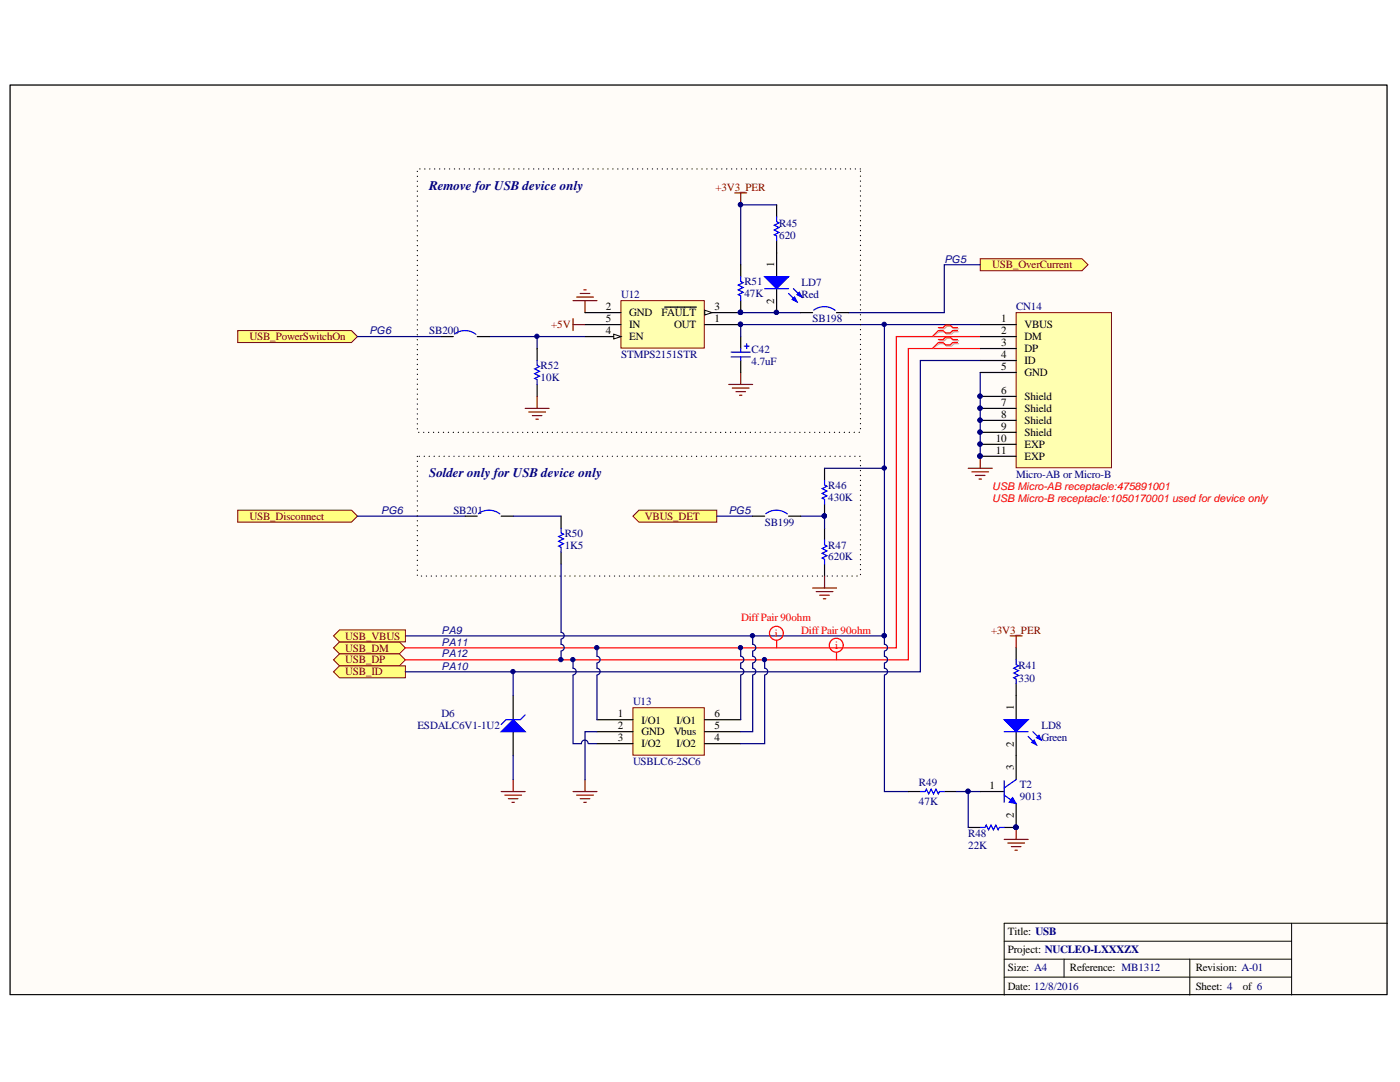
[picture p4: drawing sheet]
<svg xmlns="http://www.w3.org/2000/svg" width="279mm" height="216mm" viewBox="0 0 279 216" stroke-linecap="round" stroke-linejoin="round" font-family="sans-serif">
<defs><g id="words">
<g font-size="2.6" fill="#000080">
<text x="85.7" y="38">Remove for USB device only</text>
<text x="85.7" y="95.3">Solder only for USB device only</text>
</g>
<g font-size="2.2" fill="#800000">
<text x="142.8" y="38">+3V3_PER</text>
<text x="198" y="53.5">USB_OverCurrent</text>
<text x="110" y="65.5">+5V</text>
<text x="49.8" y="67.9">USB_PowerSwitchOn</text>
<text x="49.8" y="103.7">USB_Disconnect</text>
<text x="128.7" y="103.7">VBUS_DET</text>
<text x="68.9" y="130">USB_DM</text>
<text x="68.9" y="127.6">USB_VBUS</text>
<text x="197.8" y="126.5">+3V3_PER</text>
<text x="68.9" y="132.4">USB_DP</text>
<text x="68.9" y="134.7">USB_ID</text>
</g>
<g font-size="2.2" fill="#000080">
<text x="155.5" y="45.2">R45</text>
<text x="155.5" y="47.6">620</text>
<text x="124" y="59.5">U12</text>
<text x="148.6" y="56.9">R51</text>
<text x="148.6" y="59.3">47K</text>
<text x="160" y="57.1">LD7</text>
<text x="160" y="59.5">Red</text>
<text x="162.2" y="64.3">SB198</text>
<text x="202.8" y="61.9">CN14</text>
<text x="85.7" y="66.7">SB200</text>
<text x="124" y="71.4">STMPS2151STR</text>
<text x="150" y="70.5">C42</text>
<text x="107.9" y="73.6">R52</text>
<text x="107.9" y="76">10K</text>
<text x="150" y="72.9">4.7uF</text>
<text x="202.8" y="95.4">Micro-AB or Micro-B</text>
<text x="165.3" y="97.5">R46</text>
<text x="165.3" y="99.9">430K</text>
<text x="90.5" y="102.5">SB201</text>
<text x="112.7" y="107.1">R50</text>
<text x="152.6" y="104.9">SB199</text>
<text x="112.7" y="109.5">1K5</text>
<text x="165.3" y="109.5">R47</text>
<text x="165.3" y="111.8">620K</text>
<text x="203.3" y="133.6">R41</text>
<text x="203.3" y="136">330</text>
<text x="88.1" y="143.1">D6</text>
<text x="126.3" y="140.7">U13</text>
<text x="83.3" y="145.6">ESDALC6V1-1U2</text>
<text x="207.8" y="145.6">LD8</text>
<text x="207.8" y="147.9">Green</text>
<text x="126.3" y="152.7">USBLC6-2SC6</text>
<text x="183.4" y="156.8">R49</text>
<text x="183.4" y="160.6">47K</text>
<text x="203.5" y="157.2">T2</text>
<text x="203.5" y="159.6">9013</text>
<text x="193.2" y="167">R48</text>
<text x="193.2" y="169.4">22K</text>
</g>
<g font-size="2.2">
<text x="154.5" y="53.3" transform="rotate(-90 154.5 53.3)">1</text>
<text x="120.9" y="61.9">2</text>
<text x="120.9" y="64.3">5</text>
<text x="125.6" y="63.1">GND</text>
<text x="125.6" y="65.5">IN</text>
<text x="132" y="63.1">FAULT</text>
<text x="134.5" y="65.5">OUT</text>
<text x="142.6" y="64.3">1</text>
<text x="142.6" y="61.9">3</text>
<text x="154.5" y="60.6" transform="rotate(-90 154.5 60.6)">2</text>
<text x="199.8" y="64.3">1</text>
<text x="204.5" y="65.5">VBUS</text>
<text x="120.9" y="66.7">4</text>
<text x="125.6" y="67.9">EN</text>
<text x="199.8" y="66.7">2</text>
<text x="199.8" y="69.1">3</text>
<text x="199.8" y="71.4">4</text>
<text x="204.5" y="67.9">DM</text>
<text x="204.5" y="70.2">DP</text>
<text x="199.8" y="73.9">5</text>
<text x="204.5" y="72.7">ID</text>
<text x="204.5" y="75.1">GND</text>
<text x="199.8" y="78.6">6</text>
<text x="199.8" y="81.1">7</text>
<text x="199.8" y="83.4">8</text>
<text x="204.5" y="79.8">Shield</text>
<text x="204.5" y="82.2">Shield</text>
<text x="198.7" y="88.2">10</text>
<text x="199.8" y="85.8">9</text>
<text x="204.5" y="84.6">Shield</text>
<text x="204.5" y="87">Shield</text>
<text x="204.5" y="89.3">EXP</text>
<text x="198.7" y="90.6">11</text>
<text x="204.5" y="91.8">EXP</text>
<text x="123.3" y="143.1">1</text>
<text x="142.6" y="143.1">6</text>
<text x="202.3" y="141.7" transform="rotate(-90 202.3 141.7)">1</text>
<text x="123.3" y="145.6">2</text>
<text x="123.3" y="147.9">3</text>
<text x="128" y="144.4">I/O1</text>
<text x="128" y="146.7">GND</text>
<text x="128" y="149.1">I/O2</text>
<text x="134.4" y="146.7">Vbus</text>
<text x="135" y="149.1">I/O2</text>
<text x="135" y="144.4">I/O1</text>
<text x="142.6" y="147.9">4</text>
<text x="142.6" y="145.6">5</text>
<text x="202.3" y="149" transform="rotate(-90 202.3 149)">2</text>
<text x="202.3" y="153.7" transform="rotate(-90 202.3 153.7)">3</text>
<text x="197.4" y="157.5">1</text>
<text x="202.3" y="163.3" transform="rotate(-90 202.3 163.3)">2</text>
<text x="201.2" y="186.6">Title: USB</text>
<text x="201.2" y="190.2">Project: NUCLEO-LXXXZX</text>
<text x="201.2" y="193.8">Size: A4</text>
<text x="201.2" y="197.5">Date: 12/8/2016</text>
<text x="213.5" y="193.8">Reference: MB1312</text>
<text x="238.6" y="197.5">Sheet: 4</text>
<text x="238.6" y="193.8">Revision: A-01</text>
<text x="248" y="197.5">of 6</text>
</g>
<g font-size="2.2" fill="#f00">
<text x="147.9" y="124">DiffPair 90ohm</text>
<text x="154.7" y="127.1">i</text>
<text x="159.9" y="126.5">DiffPair 90ohm</text>
<text x="166.7" y="129.5">i</text>
</g>
<g font-size="2.1" fill="#0c0087">
<text x="188.5" y="52.4">PG5</text>
<text x="73.7" y="66.7">PG6</text>
<text x="76.1" y="102.5">PG6</text>
<text x="145.4" y="102.5">PG5</text>
<text x="88.1" y="126.5">PA9</text>
<text x="88.1" y="131.2">PA12</text>
<text x="88.1" y="128.8">PA11</text>
<text x="88.1" y="133.6">PA10</text>
</g>
<g font-size="2.1" fill="#f00">
<text x="198" y="97.8">USB Micro-AB receptacle:475891001</text>
<text x="198" y="100.2">USB Micro-B receptacle:1050170001 used for device only</text>
</g>
</g></defs>
<path d="M2 17h274.8v181.5h-274.8z" fill="#fffcf8" stroke="#000" stroke-width=".2"/>
<path d="M200.4 187.8h57.4M200.4 191.4h57.4M200.4 195h57.4M212.4 191.4v3.6M237.5 191.4v7.2M257.8 184.2v14.4M276.9 184.2h-76.5v14.4" fill="none" stroke="#000" stroke-width=".2"/>
<path d="M114.4 60h4.7M115.1 59.3h3.3M115.8 58.6h1.9M116.5 57.8h.5M116.8 60v2.4M114.4 63.6v2.4M114.4 64.8h2.4" fill="none" stroke="#800000" stroke-width=".24"/>
<path d="M97.6 67.2h19.2M107.2 67.2v2.3" fill="none" stroke="#000080" stroke-width=".24"/>
<circle cx="107.1" cy="67.1" r=".43" fill="#000080" stroke="#000080" stroke-width=".2"/>
<g fill="#ffff80" stroke="#800000" stroke-width=".2">
<path d="M47.4 66h22.7l1.2 1.2-1.2 1.2h-22.7z" fill-rule="evenodd"/>
<path d="M195.6 51.6h20.3l1.2 1.2-1.2 1.2h-20.3z" fill-rule="evenodd"/>
</g>
<path d="M145.4 76.7h4.8M146.2 77.4h3.3M146.9 78.1h1.9M147.6 78.9h.5M147.8 74.3v2.4" fill="none" stroke="#800000" stroke-width=".24"/>
<path d="M155 50.4v4.8M155 57.6v4.8" fill="none" stroke="#000" stroke-width=".24"/>
<circle cx="154.9" cy="62.3" r=".43" fill="#000080" stroke="#000080" stroke-width=".2"/>
<path d="M152.6 55.2h4.8l-2.4 2.4z" fill="#00f"/>
<path d="M152.6 55.2h4.8l-2.4 2.4zM157.4 58.6l1.7 1.6M158.3 57.6l1.7 1.7" fill="none" stroke="#00f" stroke-width=".24"/>
<path d="M158.1 59.8l.5-.5 .5 .9z" fill="#00f"/>
<path d="M158.1 59.8l.5-.5 .5 .9z" fill="none" stroke="#00f" stroke-width=".24"/>
<path d="M159.1 58.8l.4-.5 .5 1z" fill="#00f"/>
<path d="M152.6 57.6h4.8M155 43.3v.9l.5 .3-1 .4 1 .5-1 .5 1 .5-1 .5 .5 .2v.9M159.1 58.8l.4-.5 .5 1z" fill="none" stroke="#00f" stroke-width=".24"/>
<g fill="#000080" stroke="#000080" stroke-width=".2">
<circle cx="154.9" cy="62.3" r=".43"/>
<circle cx="147.8" cy="40.8" r=".43"/>
</g>
<path d="M155 40.9v2.4M155 48v2.4" fill="none" stroke="#000" stroke-width=".24"/>
<path d="M155 40.9h-7.2v11.9" fill="none" stroke="#000080" stroke-width=".24"/>
<g fill="#ffff80" stroke="#800000" stroke-width=".2">
<path d="M66.6 129.3l1.2-1.2h11.9l1.2 1.2-1.2 1.2h-11.9z" fill-rule="evenodd"/>
<path d="M66.6 131.7l1.2-1.2h11.9l1.2 1.2-1.2 1.2h-11.9z" fill-rule="evenodd"/>
<path d="M66.6 134.1l1.2-1.2h13.1v2.3h-13.1z" fill-rule="evenodd"/>
</g>
<path d="M193.2 93.4h4.8M194 94.2h3.3M194.7 94.9h1.9M195.4 95.6h.5M195.6 91v2.4" fill="none" stroke="#800000" stroke-width=".24"/>
<g fill="#000080" stroke="#000080" stroke-width=".2">
<circle cx="195.6" cy="91" r=".43"/>
<circle cx="147.8" cy="64.7" r=".43"/>
</g>
<path d="M147.8 67.2v2.3M147.8 71.9v2.4" fill="none" stroke="#000" stroke-width=".24"/>
<path d="M145.9 70.3h3.8M145.9 71.2h3.8M147.8 69.5v.8M147.8 71.2v.7M148.5 69.1h1M149 68.6v.9" fill="none" stroke="#00f" stroke-width=".24"/>
<path d="M195.6 64.8h-47.8v2.4M195.6 71.9h-11.9v62.2h-102.8M195.6 74.3v16.7" fill="none" stroke="#000080" stroke-width=".24"/>
<path d="M123.9 60h16.7v9.5h-16.7z" fill="#ffffb0" stroke="#800000" stroke-width=".2"/>
<path d="M116.8 62.4h7.1M116.8 64.8h7.1M116.8 67.2h7.1" fill="none" stroke="#000" stroke-width=".24"/>
<path d="M122.5 66.7l1.4 .5-1.4 .4z" fill="#fffcf8"/>
<path d="M122.5 66.7l1.4 .5-1.4 .4z" fill="none" stroke="#000" stroke-width=".2"/>
<path d="M140.7 64.8h7.1M140.7 62.4h7.1" fill="none" stroke="#000" stroke-width=".24"/>
<circle cx="147.8" cy="64.7" r=".43" fill="#000080" stroke="#000080" stroke-width=".2"/>
<path d="M140.7 61.9l1.4 .5-1.4 .5z" fill="#fffcf8"/>
<path d="M140.7 61.9l1.4 .5-1.4 .5z" fill="none" stroke="#000" stroke-width=".2"/>
<path d="M132.6 61.3h6.4M202.8 129.3v2.4M202.8 136.4v7.2M202.8 146v4.8" fill="none" stroke="#000" stroke-width=".24"/>
<g fill="#000080" stroke="#000080" stroke-width=".2">
<circle cx="147.8" cy="62.3" r=".43"/>
<circle cx="147.8" cy="64.7" r=".43"/>
<circle cx="176.5" cy="64.7" r=".43"/>
<circle cx="176.5" cy="126.8" r=".43"/>
</g>
<path d="M147.8 62.4h12M176.5 64.8v62.1h-95.6" fill="none" stroke="#000080" stroke-width=".24"/>
<path d="M195.6 67.2h-16.7v62.1h-98M195.6 69.5h-14.3v62.2h-100.4" fill="none" stroke="#f00" stroke-width=".24"/>
<path d="M202.8 131.7v.9l.5 .3-1 .4 1 .5-1 .5 1 .5-1 .4 .5 .3v.9" fill="none" stroke="#00f" stroke-width=".24"/>
<path d="M200.4 143.6h4.8l-2.4 2.4z" fill="#00f"/>
<path d="M200.4 143.6h4.8l-2.4 2.4zM205.2 147l1.7 1.6M206.1 146l1.7 1.7" fill="none" stroke="#00f" stroke-width=".24"/>
<path d="M205.9 148.1l.5-.4 .5 .9z" fill="#00f"/>
<path d="M205.9 148.1l.5-.4 .5 .9z" fill="none" stroke="#00f" stroke-width=".24"/>
<path d="M206.9 147.2l.4-.5 .5 1z" fill="#00f"/>
<path d="M147.8 55.2v1l.5 .2-1 .5 1 .5-1 .4 1 .5-1 .5 .5 .2v1M107.2 71.9v1l.5 .2-1 .5 1 .5-1 .5 1 .4-1 .5 .5 .3v.9M183.7 157.9h.9l.3-.4 .4 .9 .5-.9 .5 .9 .5-.9 .5 .9 .2-.5h1M200.4 146h4.8M200.4 158.7l2.4 1.6M200.4 155.8v4.3M202.8 155.6l-2.4 1.6M206.9 147.2l.4-.5 .5 1zM195.6 165.1h1l.2-.5 .5 1 .5-1 .5 1 .4-1 .5 1 .2-.5h1" fill="none" stroke="#00f" stroke-width=".24"/>
<path d="M107.2 79.1v2.4M104.8 81.5h4.8M105.5 82.2h3.4M106.2 82.9h1.9M107 83.6h.4M200.4 167.5h4.8M201.1 168.2h3.4M201.8 168.9h2M202.6 169.6h.4M202.8 165.1v2.4" fill="none" stroke="#800000" stroke-width=".24"/>
<g fill="#000080" stroke="#000080" stroke-width=".2">
<circle cx="202.7" cy="165.1" r=".43"/>
<circle cx="176.5" cy="126.8" r=".43"/>
<circle cx="193.2" cy="157.9" r=".43"/>
<circle cx="147.8" cy="62.3" r=".43"/>
</g>
<path d="M176.5 126.9v1.7a.67 .67 0 0 1 .6 .6 .67 .67 0 0 1-.6 .7M176.5 130v.9a.67 .67 0 0 1 .6 .7 .67 .67 0 0 1-.6 .7M176.5 132.4v.9a.67 .67 0 0 1 .6 .7 .67 .67 0 0 1-.6 .7M176.5 134.8v23.1h4.8M195.6 157.9h-2.4v7.2" fill="none" stroke="#000080" stroke-width=".24"/>
<path d="M147.8 52.8v2.4M147.8 60v2.4M107.2 69.5v2.4M107.2 76.7v2.4M181.3 157.9h2.4M188.5 157.9h2.3M195.6 157.9h4.8M202.8 150.8v4.8M193.2 165.1h2.4M202.8 160.3v4.8h-2.4" fill="none" stroke="#000" stroke-width=".24"/>
<path d="M202.1 159.1l.7 1.2-1.4-.2z" fill="#00f"/>
<path d="M202.1 159.1l.7 1.2-1.4-.2z" fill="none" stroke="#00f" stroke-width=".2"/>
<circle cx="202.7" cy="165.1" r=".43" fill="#000080" stroke="#000080" stroke-width=".2"/>
<path d="M66.6 126.9l1.2-1.2h13.1v2.4h-13.1z" fill-rule="evenodd" fill="#ffff80" stroke="#800000" stroke-width=".2"/>
<g fill="none" stroke="#f00" stroke-width=".24">
<path d="M187.3 65.4h.9l.5-.5h1l.4 .5h1M187.3 66h.9l.5 .4h1l.4-.4h1M187.3 67.8h.9l.5-.5h1l.4 .5h1M187.3 68.4h.9l.5 .4h1l.4-.4h1M155 127.8v1.5M166.9 130.2v1.5"/>
<circle cx="154.9" cy="126.4" r="1.39"/>
<circle cx="166.9" cy="128.7" r="1.39"/>
</g>
<path d="M187.5 65.6h1l.4-.5h1l.5 .5h.9M187.5 66.2h1l.4 .5h1l.5-.5h.9M187.5 68h1l.4-.5h1l.5 .5h.9M187.5 68.6h1l.4 .5h1l.5-.5h.9" fill="none" stroke="#d0a19e" stroke-width=".24"/>
<path d="M187.5 66.2l-1.4 1M187.5 68.6l-1.4 .9" fill="none" stroke="#d0a19e" stroke-width=".2"/>
<path d="M187.3 66l-1.2 1.2M187.3 68.4l-1.2 1.1" fill="none" stroke="#f00" stroke-width=".2"/>
<path d="M146.6 38.5h2.4M147.8 38.5v2.4M201.6 126.9h2.4M202.8 126.9v2.4" fill="none" stroke="#800000" stroke-width=".24"/>
<circle cx="147.8" cy="40.8" r=".43" fill="#000080" stroke="#000080" stroke-width=".2"/>
<path d="M171.7 33.7h-88.4v52.6h88.4v-52.6" fill="none" stroke="#000" stroke-width=".24" stroke-dasharray="0 .9"/>
<path d="M47.4 101.8h22.7l1.2 1.2-1.2 1.2h-22.7z" fill-rule="evenodd" fill="#ffff80" stroke="#800000" stroke-width=".2"/>
<path d="M112 103v2.4M112 110.2v2.4" fill="none" stroke="#000" stroke-width=".24"/>
<path d="M112 105.4v.9l.5 .3-1 .5 1 .4-1 .5 1 .5-1 .5 .5 .2v1" fill="none" stroke="#00f" stroke-width=".24"/>
<path d="M71.3 103h21.6M102.4 103h9.6M112 112.6v13.6a.67 .67 0 0 1 .6 .6 .67 .67 0 0 1-.6 .7M112 127.6v1a.67 .67 0 0 1 .6 .6 .67 .67 0 0 1-.6 .7M112 130v1.7" fill="none" stroke="#000080" stroke-width=".24"/>
<circle cx="111.9" cy="131.6" r=".43" fill="#000080" stroke="#000080" stroke-width=".2"/>
<path d="M83.3 91v23.9h88.4v-23.9h-88.4" fill="none" stroke="#000" stroke-width=".24" stroke-dasharray="0 .9"/>
<path d="M126.3 103l1.2-1.2h15.5v2.4h-15.5z" fill-rule="evenodd" fill="#ffff80" stroke="#800000" stroke-width=".2"/>
<path d="M195.6 52.8h-7.1v9.6h-19.2M71.3 67.2h16.8M164.6 93.4h11.9M143 103h7.2M159.8 103h4.8v2.4M190.8 157.9h2.4" fill="none" stroke="#000080" stroke-width=".24"/>
<g fill="#000080" stroke="#000080" stroke-width=".2">
<circle cx="193.2" cy="157.9" r=".43"/>
<circle cx="164.5" cy="102.9" r=".43"/>
<circle cx="176.5" cy="93.4" r=".43"/>
</g>
<g fill="none" stroke="#000" stroke-width=".24">
<path d="M88.1 67.2h2.4M95.2 67.2h2.4M159.8 62.4h2.4M166.9 62.4h2.4M164.6 93.4v2.4M92.9 103h2.3M100 103h2.4M150.2 103h2.4M157.4 103h2.4M164.6 100.6v2.4M164.6 105.4v2.4M164.6 112.6v2.3"/>
<path d="M102.4 138.8v4.8M102.4 146v4.8"/>
</g>
<path d="M90.7 66.7a3.5 3.5 0 0 1 4.3 0M162.4 61.9a3.5 3.5 0 0 1 4.3 0M164.6 95.8v1l.4 .2-.9 .5 .9 .5-.9 .5 .9 .4-.9 .5 .5 .2v1M95.5 102.5a3.5 3.5 0 0 1 4.3 0M152.8 102.5a3.5 3.5 0 0 1 4.3 0M164.6 107.8v.9l.4 .3-.9 .4 .9 .5-.9 .5 .9 .5-.9 .5 .5 .2v1" fill="none" stroke="#00f" stroke-width=".24"/>
<path d="M162.2 117.3h4.7M162.9 118h3.3M163.6 118.8h1.9M164.3 119.5h.5M164.6 114.9v2.4M114.4 157.9h4.7M115.1 158.7h3.3M115.8 159.4h1.9M116.8 155.6v2.3M116.5 160.1h.5" fill="none" stroke="#800000" stroke-width=".24"/>
<path d="M100 146l2.4-2.4 2.4 2.4z" fill="#00f"/>
<path d="M100 146l2.4-2.4 2.4 2.4zM104.8 142.7l-1 .9h-2.8l-1 1" fill="none" stroke="#00f" stroke-width=".24"/>
<path d="M100 157.9h4.8M100.7 158.7h3.4M101.5 159.4h1.9M102.4 155.6v2.3M102.2 160.1h.5" fill="none" stroke="#800000" stroke-width=".24"/>
<path d="M102.4 134.1v4.7M102.4 150.8v4.8" fill="none" stroke="#000080" stroke-width=".24"/>
<circle cx="102.4" cy="134" r=".43" fill="#000080" stroke="#000080" stroke-width=".2"/>
<path d="M126.3 141.2h14.3v9.5h-14.3z" fill="#ffffb0" stroke="#800000" stroke-width=".2"/>
<path d="M119.1 143.6h7.2M119.1 146h7.2M119.1 148.4h7.2M140.7 143.6h7.1M140.7 146h7.1M140.7 148.4h7.1" fill="none" stroke="#000" stroke-width=".24"/>
<g fill="none" stroke="#000080" stroke-width=".24">
<path d="M114.4 131.7v1.6a.67 .67 0 0 1 .6 .7 .67 .67 0 0 1-.6 .7M114.4 134.8v13.6h1.6a.67 .67 0 0 1 .7-.7 .67 .67 0 0 1 .7 .7M119.1 129.3v1.6a.67 .67 0 0 1 .7 .7 .67 .67 0 0 1-.7 .7M119.1 132.4v.9a.67 .67 0 0 1 .7 .7 .67 .67 0 0 1-.7 .7M119.1 134.8v8.8M147.8 132.4v.9a.67 .67 0 0 1 .6 .7 .67 .67 0 0 1-.6 .7M147.8 129.3v1.6a.67 .67 0 0 1 .6 .7 .67 .67 0 0 1-.6 .7M147.8 134.8v8.8M150.2 126.9v1.7a.67 .67 0 0 1 .6 .6 .67 .67 0 0 1-.6 .7M150.2 130v.9a.67 .67 0 0 1 .6 .7 .67 .67 0 0 1-.6 .7M150.2 132.4v.9a.67 .67 0 0 1 .6 .7 .67 .67 0 0 1-.6 .7M150.2 134.8v11.2h-2.4"/>
<path d="M152.6 131.7v1.6a.67 .67 0 0 1 .6 .7 .67 .67 0 0 1-.6 .7M152.6 134.8v13.6h-4.8M117.5 148.4h1.6M119.1 146h-2.3v9.6"/>
</g>
<g fill="#000080" stroke="#000080" stroke-width=".2">
<circle cx="119.1" cy="129.2" r=".43"/>
<circle cx="147.8" cy="129.2" r=".43"/>
<circle cx="114.3" cy="131.6" r=".43"/>
<circle cx="152.6" cy="131.6" r=".43"/>
<circle cx="150.2" cy="126.8" r=".43"/>
</g>
<path d="M202.8 62.4h19v30.9h-19z" fill="#ffffb0" stroke="#800000" stroke-width=".2"/>
<path d="M195.6 64.8h7.2M195.6 67.2h7.2M195.6 69.5h7.2M195.6 71.9h7.2M195.6 74.3h7.2M195.6 79.1h7.2M195.6 81.5h7.2M195.6 83.9h7.2M195.6 86.3h7.2M195.6 88.7h7.2M195.6 91h7.2" fill="none" stroke="#000" stroke-width=".24"/>
<g fill="#000080" stroke="#000080" stroke-width=".2">
<circle cx="195.6" cy="79.1" r=".43"/>
<circle cx="195.6" cy="81.4" r=".43"/>
<circle cx="195.6" cy="83.8" r=".43"/>
<circle cx="195.6" cy="86.2" r=".43"/>
<circle cx="195.6" cy="88.6" r=".43"/>
<circle cx="195.6" cy="91" r=".43"/>
</g>
<use href="#words"/>
</svg>
